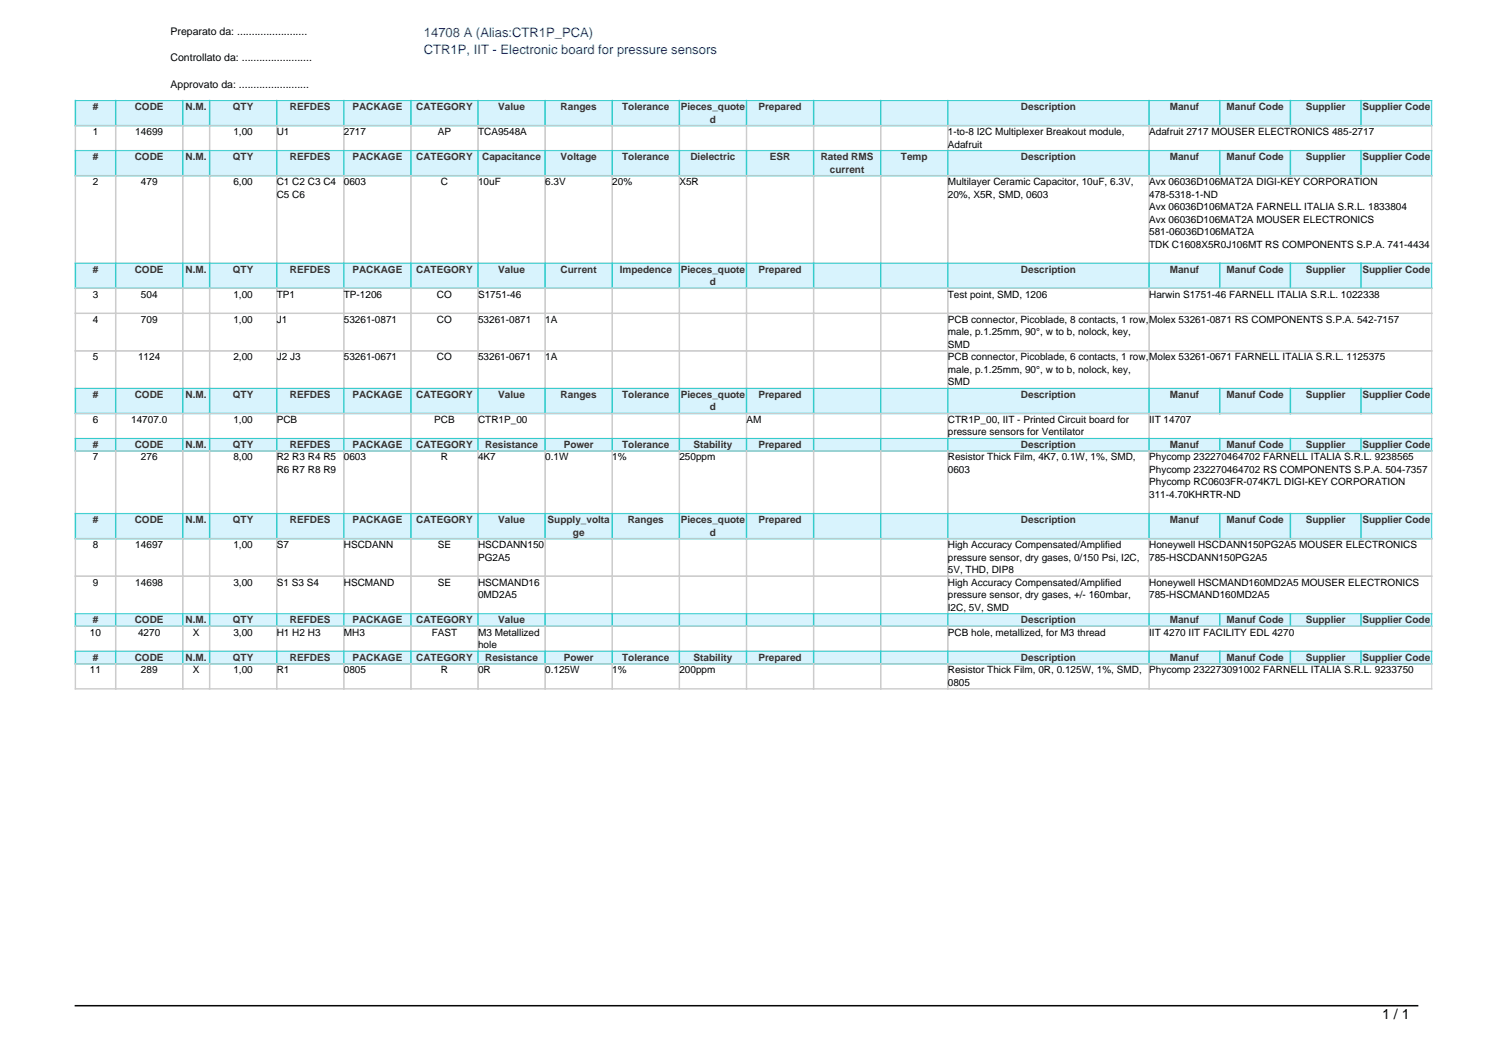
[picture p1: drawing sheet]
<svg xmlns="http://www.w3.org/2000/svg" width="297mm" height="210mm" viewBox="0 0 297 210" stroke-linecap="round" stroke-linejoin="round" font-family="sans-serif">
<defs><g id="words">
<text font-size="2.8" x="274.9" y="202.7">1 / 1</text>
<g font-size="2.6" fill="#00f">
<text x="84.3" y="7.4">14708 A (Alias:CTR1P_PCA)</text>
<text x="84.3" y="10.7">CTR1P, IIT - Electronic board for pressure sensors</text>
</g>
<g font-size="2.1">
<text x="33.9" y="7">Preparato da: ........................</text>
<text x="33.9" y="12.2">Controllato da: ........................</text>
<text x="33.9" y="17.4">Approvato da: ........................</text>
</g>
<g font-size="2" fill="#333">
<text x="18.5" y="21.9">#</text>
<text x="26.8" y="21.9">CODE</text>
<text x="36.9" y="21.9">N.M.</text>
<text x="46.3" y="21.9">QTY</text>
<text x="57.7" y="21.9">REFDES</text>
<text x="70.1" y="21.9">PACKAGE</text>
<text x="82.8" y="21.9">CATEGORY</text>
<text x="99.1" y="21.9">Value</text>
<text x="111.5" y="21.9">Ranges</text>
<text x="123.8" y="21.9">Tolerance</text>
<text x="135.4" y="21.9">Pieces_quote</text>
<text x="150.9" y="21.9">Prepared</text>
<text x="203.1" y="21.9">Description</text>
<text x="232.7" y="21.9">Manuf</text>
<text x="244" y="21.9">Manuf Code</text>
<text x="259.7" y="21.9">Supplier</text>
<text x="271" y="21.9">Supplier Code</text>
<text x="141.2" y="24.4">d</text>
<text x="18.5" y="31.8">#</text>
<text x="26.8" y="31.8">CODE</text>
<text x="36.9" y="31.8">N.M.</text>
<text x="46.3" y="31.8">QTY</text>
<text x="57.7" y="31.8">REFDES</text>
<text x="70.1" y="31.8">PACKAGE</text>
<text x="82.8" y="31.8">CATEGORY</text>
<text x="95.9" y="31.8">Capacitance</text>
<text x="111.5" y="31.8">Voltage</text>
<text x="123.8" y="31.8">Tolerance</text>
<text x="137.3" y="31.8">Dielectric</text>
<text x="153.1" y="31.8">ESR</text>
<text x="163.3" y="31.8">Rated RMS</text>
<text x="165.1" y="34.3">current</text>
<text x="179.2" y="31.8">Temp</text>
<text x="203.1" y="31.8">Description</text>
<text x="232.7" y="31.8">Manuf</text>
<text x="244" y="31.8">Manuf Code</text>
<text x="259.7" y="31.8">Supplier</text>
<text x="271" y="31.8">Supplier Code</text>
<text x="18.5" y="54.2">#</text>
<text x="26.8" y="54.2">CODE</text>
<text x="36.9" y="54.2">N.M.</text>
<text x="46.3" y="54.2">QTY</text>
<text x="57.7" y="54.2">REFDES</text>
<text x="70.1" y="54.2">PACKAGE</text>
<text x="82.8" y="54.2">CATEGORY</text>
<text x="99.1" y="54.2">Value</text>
<text x="111.5" y="54.2">Current</text>
<text x="123.3" y="54.2">Impedence</text>
<text x="135.4" y="54.2">Pieces_quote</text>
<text x="141.2" y="56.7">d</text>
<text x="150.9" y="54.2">Prepared</text>
<text x="203.1" y="54.2">Description</text>
<text x="232.7" y="54.2">Manuf</text>
<text x="244" y="54.2">Manuf Code</text>
<text x="259.7" y="54.2">Supplier</text>
<text x="271" y="54.2">Supplier Code</text>
<text x="18.5" y="79.1">#</text>
<text x="26.8" y="79.1">CODE</text>
<text x="36.9" y="79.1">N.M.</text>
<text x="46.3" y="79.1">QTY</text>
<text x="57.7" y="79.1">REFDES</text>
<text x="70.1" y="79.1">PACKAGE</text>
<text x="82.8" y="79.1">CATEGORY</text>
<text x="99.1" y="79.1">Value</text>
<text x="111.5" y="79.1">Ranges</text>
<text x="123.8" y="79.1">Tolerance</text>
<text x="135.4" y="79.1">Pieces_quote</text>
<text x="141.2" y="81.6">d</text>
<text x="150.9" y="79.1">Prepared</text>
<text x="203.1" y="79.1">Description</text>
<text x="232.7" y="79.1">Manuf</text>
<text x="244" y="79.1">Manuf Code</text>
<text x="259.7" y="79.1">Supplier</text>
<text x="271" y="79.1">Supplier Code</text>
<text x="18.5" y="89.1">#</text>
<text x="26.8" y="89.1">CODE</text>
<text x="36.9" y="89.1">N.M.</text>
<text x="46.3" y="89.1">QTY</text>
<text x="57.7" y="89.1">REFDES</text>
<text x="70.1" y="89.1">PACKAGE</text>
<text x="82.8" y="89.1">CATEGORY</text>
<text x="96.5" y="89.1">Resistance</text>
<text x="112.1" y="89.1">Power</text>
<text x="123.8" y="89.1">Tolerance</text>
<text x="138" y="89.1">Stability</text>
<text x="150.9" y="89.1">Prepared</text>
<text x="203.1" y="89.1">Description</text>
<text x="232.7" y="89.1">Manuf</text>
<text x="244" y="89.1">Manuf Code</text>
<text x="259.7" y="89.1">Supplier</text>
<text x="271" y="89.1">Supplier Code</text>
<text x="18.5" y="104">#</text>
<text x="26.8" y="104">CODE</text>
<text x="36.9" y="104">N.M.</text>
<text x="46.3" y="104">QTY</text>
<text x="57.7" y="104">REFDES</text>
<text x="70.1" y="104">PACKAGE</text>
<text x="82.8" y="104">CATEGORY</text>
<text x="99.1" y="104">Value</text>
<text x="108.9" y="104">Supply_volta</text>
<text x="114" y="106.5">ge</text>
<text x="124.9" y="104">Ranges</text>
<text x="135.4" y="104">Pieces_quote</text>
<text x="141.2" y="106.5">d</text>
<text x="150.9" y="104">Prepared</text>
<text x="203.1" y="104">Description</text>
<text x="232.7" y="104">Manuf</text>
<text x="244" y="104">Manuf Code</text>
<text x="259.7" y="104">Supplier</text>
<text x="271" y="104">Supplier Code</text>
<text x="18.5" y="123.9">#</text>
<text x="26.8" y="123.9">CODE</text>
<text x="36.9" y="123.9">N.M.</text>
<text x="46.3" y="123.9">QTY</text>
<text x="57.7" y="123.9">REFDES</text>
<text x="70.1" y="123.9">PACKAGE</text>
<text x="82.8" y="123.9">CATEGORY</text>
<text x="99.1" y="123.9">Value</text>
<text x="203.1" y="123.9">Description</text>
<text x="232.7" y="123.9">Manuf</text>
<text x="244" y="123.9">Manuf Code</text>
<text x="259.7" y="123.9">Supplier</text>
<text x="271" y="123.9">Supplier Code</text>
<text x="18.5" y="131.4">#</text>
<text x="26.8" y="131.4">CODE</text>
<text x="36.9" y="131.4">N.M.</text>
<text x="46.3" y="131.4">QTY</text>
<text x="57.7" y="131.4">REFDES</text>
<text x="70.1" y="131.4">PACKAGE</text>
<text x="82.8" y="131.4">CATEGORY</text>
<text x="96.5" y="131.4">Resistance</text>
<text x="112.1" y="131.4">Power</text>
<text x="123.8" y="131.4">Tolerance</text>
<text x="138" y="131.4">Stability</text>
<text x="150.9" y="131.4">Prepared</text>
<text x="203.1" y="131.4">Description</text>
<text x="232.7" y="131.4">Manuf</text>
<text x="244" y="131.4">Manuf Code</text>
<text x="259.7" y="131.4">Supplier</text>
<text x="271" y="131.4">Supplier Code</text>
</g>
<g font-size="2">
<text x="18.5" y="26.9">1</text>
<text x="26.9" y="26.9">14699</text>
<text x="46.4" y="26.9">1,00</text>
<text x="55.1" y="26.9">U1</text>
<text x="68.4" y="26.9">2717</text>
<text x="87.1" y="26.9">AP</text>
<text x="95.1" y="26.9">TCA9548A</text>
<text x="188.5" y="26.9">1-to-8 I2C Multiplexer Breakout module,</text>
<text x="188.5" y="29.3">Adafruit</text>
<text x="228.6" y="26.9">Adafruit 2717 MOUSER ELECTRONICS 485-2717</text>
<text x="18.5" y="36.8">2</text>
<text x="28" y="36.8">479</text>
<text x="46.4" y="36.8">6,00</text>
<text x="55.1" y="36.8">C1 C2 C3 C4</text>
<text x="55.1" y="39.3">C5 C6</text>
<text x="68.4" y="36.8">0603</text>
<text x="87.7" y="36.8">C</text>
<text x="95.1" y="36.8">10uF</text>
<text x="108.5" y="36.8">6.3V</text>
<text x="121.8" y="36.8">20%</text>
<text x="135.1" y="36.8">X5R</text>
<text x="188.5" y="36.8">Multilayer Ceramic Capacitor, 10uF, 6.3V,</text>
<text x="188.5" y="39.3">20%, X5R, SMD, 0603</text>
<text x="228.6" y="36.8">Avx 06036D106MAT2A DIGI-KEY CORPORATION</text>
<text x="228.6" y="39.3">478-5318-1-ND</text>
<text x="228.6" y="41.8">Avx 06036D106MAT2A FARNELL ITALIA S.R.L. 1833804</text>
<text x="228.6" y="44.3">Avx 06036D106MAT2A MOUSER ELECTRONICS</text>
<text x="228.6" y="46.8">581-06036D106MAT2A</text>
<text x="228.6" y="49.3">TDK C1608X5R0J106MT RS COMPONENTS S.P.A. 741-4434</text>
<text x="18.5" y="59.2">3</text>
<text x="28" y="59.2">504</text>
<text x="46.4" y="59.2">1,00</text>
<text x="55.1" y="59.2">TP1</text>
<text x="68.4" y="59.2">TP-1206</text>
<text x="86.9" y="59.2">CO</text>
<text x="95.1" y="59.2">S1751-46</text>
<text x="188.5" y="59.2">Test point, SMD, 1206</text>
<text x="228.6" y="59.2">Harwin S1751-46 FARNELL ITALIA S.R.L. 1022338</text>
<text x="18.5" y="64.2">4</text>
<text x="28" y="64.2">709</text>
<text x="46.4" y="64.2">1,00</text>
<text x="55.1" y="64.2">J1</text>
<text x="68.4" y="64.2">53261-0871</text>
<text x="86.9" y="64.2">CO</text>
<text x="95.1" y="64.2">53261-0871</text>
<text x="108.5" y="64.2">1A</text>
<text x="188.5" y="64.2">PCB connector, Picoblade, 8 contacts, 1 row,</text>
<text x="228.6" y="64.2">Molex 53261-0871 RS COMPONENTS S.P.A. 542-7157</text>
<text x="18.5" y="71.7">5</text>
<text x="27.5" y="71.7">1124</text>
<text x="46.4" y="71.7">2,00</text>
<text x="55.1" y="71.7">J2 J3</text>
<text x="68.4" y="71.7">53261-0671</text>
<text x="86.9" y="71.7">CO</text>
<text x="95.1" y="71.7">53261-0671</text>
<text x="108.5" y="71.7">1A</text>
<text x="188.5" y="66.7">male, p.1.25mm, 90°, w to b, nolock, key,</text>
<text x="188.5" y="69.2">SMD</text>
<text x="188.5" y="71.7">PCB connector, Picoblade, 6 contacts, 1 row,</text>
<text x="228.6" y="71.7">Molex 53261-0671 FARNELL ITALIA S.R.L. 1125375</text>
<text x="188.5" y="74.1">male, p.1.25mm, 90°, w to b, nolock, key,</text>
<text x="188.5" y="76.6">SMD</text>
<text x="18.5" y="84.1">6</text>
<text x="26.1" y="84.1">14707.0</text>
<text x="46.4" y="84.1">1,00</text>
<text x="55.1" y="84.1">PCB</text>
<text x="86.4" y="84.1">PCB</text>
<text x="95.1" y="84.1">CTR1P_00</text>
<text x="148.5" y="84.1">AM</text>
<text x="188.5" y="84.1">CTR1P_00, IIT - Printed Circuit board for</text>
<text x="188.5" y="86.6">pressure sensors for Ventilator</text>
<text x="228.6" y="84.1">IIT 14707</text>
<text x="18.5" y="91.6">7</text>
<text x="28" y="91.6">276</text>
<text x="46.4" y="91.6">8,00</text>
<text x="55.1" y="91.6">R2 R3 R4 R5</text>
<text x="55.1" y="94.1">R6 R7 R8 R9</text>
<text x="68.4" y="91.6">0603</text>
<text x="87.7" y="91.6">R</text>
<text x="95.1" y="91.6">4K7</text>
<text x="108.5" y="91.6">0.1W</text>
<text x="121.8" y="91.6">1%</text>
<text x="135.1" y="91.6">250ppm</text>
<text x="188.5" y="91.6">Resistor Thick Film, 4K7, 0.1W, 1%, SMD,</text>
<text x="188.5" y="94.1">0603</text>
<text x="228.6" y="91.6">Phycomp 232270464702 FARNELL ITALIA S.R.L. 9238565</text>
<text x="228.6" y="94.1">Phycomp 232270464702 RS COMPONENTS S.P.A. 504-7357</text>
<text x="228.6" y="96.5">Phycomp RC0603FR-074K7L DIGI-KEY CORPORATION</text>
<text x="228.6" y="99">311-4.70KHRTR-ND</text>
<text x="18.5" y="109">8</text>
<text x="26.9" y="109">14697</text>
<text x="46.4" y="109">1,00</text>
<text x="55.1" y="109">S7</text>
<text x="68.4" y="109">HSCDANN</text>
<text x="87.1" y="109">SE</text>
<text x="95.1" y="109">HSCDANN150</text>
<text x="95.1" y="111.5">PG2A5</text>
<text x="188.5" y="109">High Accuracy Compensated/Amplified</text>
<text x="188.5" y="111.5">pressure sensor, dry gases, 0/150 Psi, I2C,</text>
<text x="188.5" y="114">5V, THD, DIP8</text>
<text x="228.6" y="109">Honeywell HSCDANN150PG2A5 MOUSER ELECTRONICS</text>
<text x="228.6" y="111.5">785-HSCDANN150PG2A5</text>
<text x="18.5" y="116.5">9</text>
<text x="26.9" y="116.5">14698</text>
<text x="46.4" y="116.5">3,00</text>
<text x="55.1" y="116.5">S1 S3 S4</text>
<text x="68.4" y="116.5">HSCMAND</text>
<text x="87.1" y="116.5">SE</text>
<text x="95.1" y="116.5">HSCMAND16</text>
<text x="95.1" y="118.9">0MD2A5</text>
<text x="188.5" y="116.5">High Accuracy Compensated/Amplified</text>
<text x="188.5" y="118.9">pressure sensor, dry gases, +/- 160mbar,</text>
<text x="228.6" y="116.5">Honeywell HSCMAND160MD2A5 MOUSER ELECTRONICS</text>
<text x="228.6" y="118.9">785-HSCMAND160MD2A5</text>
<text x="188.5" y="121.4">I2C, 5V, SMD</text>
<text x="17.9" y="126.4">10</text>
<text x="27.5" y="126.4">4270</text>
<text x="38.4" y="126.4">X</text>
<text x="46.4" y="126.4">3,00</text>
<text x="55.1" y="126.4">H1 H2 H3</text>
<text x="68.4" y="126.4">MH3</text>
<text x="85.9" y="126.4">FAST</text>
<text x="95.1" y="126.4">M3 Metallized</text>
<text x="95.1" y="128.9">hole</text>
<text x="188.5" y="126.4">PCB hole, metallized, for M3 thread</text>
<text x="228.6" y="126.4">IIT 4270 IIT FACILITY EDL 4270</text>
<text x="17.9" y="133.9">11</text>
<text x="28" y="133.9">289</text>
<text x="38.4" y="133.9">X</text>
<text x="46.4" y="133.9">1,00</text>
<text x="55.1" y="133.9">R1</text>
<text x="68.4" y="133.9">0805</text>
<text x="87.7" y="133.9">R</text>
<text x="95.1" y="133.9">0R</text>
<text x="108.5" y="133.9">0.125W</text>
<text x="121.8" y="133.9">1%</text>
<text x="135.1" y="133.9">200ppm</text>
<text x="188.5" y="133.9">Resistor Thick Film, 0R, 0.125W, 1%, SMD,</text>
<text x="188.5" y="136.4">0805</text>
<text x="228.6" y="133.9">Phycomp 232273091002 FARNELL ITALIA S.R.L. 9233750</text>
</g>
</g></defs>
<path d="M15 20h8v5h-8z" fill="#d8f3fd"/>
<path d="M15 20v5h8" fill="none" stroke="#3cc" stroke-width=".28"/>
<path d="M15 20h8v5" fill="none" stroke="#3cc" stroke-width=".2"/>
<path d="M23 20h13.4v5h-13.4z" fill="#d8f3fd"/>
<path d="M23 20v5h13.4" fill="none" stroke="#3cc" stroke-width=".28"/>
<path d="M23 20h13.4v5" fill="none" stroke="#3cc" stroke-width=".2"/>
<path d="M36.4 20h5.3v5h-5.3z" fill="#d8f3fd"/>
<path d="M36.4 20v5h5.3" fill="none" stroke="#3cc" stroke-width=".28"/>
<path d="M36.4 20h5.3v5" fill="none" stroke="#3cc" stroke-width=".2"/>
<path d="M41.7 20h13.3v5h-13.3z" fill="#d8f3fd"/>
<path d="M41.7 20v5h13.4" fill="none" stroke="#3cc" stroke-width=".28"/>
<path d="M41.7 20h13.4v5" fill="none" stroke="#3cc" stroke-width=".2"/>
<path d="M55.1 20h13.3v5h-13.3z" fill="#d8f3fd"/>
<path d="M55.1 20v5h13.3" fill="none" stroke="#3cc" stroke-width=".28"/>
<path d="M55.1 20h13.3v5" fill="none" stroke="#3cc" stroke-width=".2"/>
<path d="M68.4 20h13.3v5h-13.3z" fill="#d8f3fd"/>
<path d="M68.4 20v5h13.3" fill="none" stroke="#3cc" stroke-width=".28"/>
<path d="M68.4 20h13.3v5" fill="none" stroke="#3cc" stroke-width=".2"/>
<path d="M81.7 20h13.4v5h-13.4z" fill="#d8f3fd"/>
<path d="M81.7 20v5h13.4" fill="none" stroke="#3cc" stroke-width=".28"/>
<path d="M81.7 20h13.4v5" fill="none" stroke="#3cc" stroke-width=".2"/>
<path d="M95.1 20h13.3v5h-13.3z" fill="#d8f3fd"/>
<path d="M95.1 20v5h13.4" fill="none" stroke="#3cc" stroke-width=".28"/>
<path d="M95.1 20h13.4v5" fill="none" stroke="#3cc" stroke-width=".2"/>
<path d="M108.5 20h13.3v5h-13.3z" fill="#d8f3fd"/>
<path d="M108.5 20v5h13.3" fill="none" stroke="#3cc" stroke-width=".28"/>
<path d="M108.5 20h13.3v5" fill="none" stroke="#3cc" stroke-width=".2"/>
<path d="M121.8 20h13.3v5h-13.3z" fill="#d8f3fd"/>
<path d="M121.8 20v5h13.3" fill="none" stroke="#3cc" stroke-width=".28"/>
<path d="M121.8 20h13.3v5" fill="none" stroke="#3cc" stroke-width=".2"/>
<path d="M135.1 20h13.4v5h-13.4z" fill="#d8f3fd"/>
<path d="M135.1 20v5h13.4" fill="none" stroke="#3cc" stroke-width=".28"/>
<path d="M135.1 20h13.4v5" fill="none" stroke="#3cc" stroke-width=".2"/>
<path d="M148.5 20h13.4v5h-13.4z" fill="#d8f3fd"/>
<path d="M148.5 20v5h13.4" fill="none" stroke="#3cc" stroke-width=".28"/>
<path d="M148.5 20h13.4v5" fill="none" stroke="#3cc" stroke-width=".2"/>
<path d="M161.9 20h13.3v5h-13.3z" fill="#d8f3fd"/>
<path d="M161.9 20v5h13.3" fill="none" stroke="#3cc" stroke-width=".28"/>
<path d="M161.9 20h13.3v5" fill="none" stroke="#3cc" stroke-width=".2"/>
<path d="M175.2 20h13.3v5h-13.3z" fill="#d8f3fd"/>
<path d="M175.2 20v5h13.3" fill="none" stroke="#3cc" stroke-width=".28"/>
<path d="M175.2 20h13.3v5" fill="none" stroke="#3cc" stroke-width=".2"/>
<path d="M188.5 20h40.1v5h-40.1z" fill="#d8f3fd"/>
<path d="M188.5 20v5h40.1" fill="none" stroke="#3cc" stroke-width=".28"/>
<path d="M188.5 20h40.1v5" fill="none" stroke="#3cc" stroke-width=".2"/>
<path d="M228.6 20h14.1v5h-14.1z" fill="#d8f3fd"/>
<path d="M228.6 20v5h14.1" fill="none" stroke="#3cc" stroke-width=".28"/>
<path d="M228.6 20h14.1v5" fill="none" stroke="#3cc" stroke-width=".2"/>
<path d="M242.7 20h14v5h-14z" fill="#d8f3fd"/>
<path d="M242.7 20v5h14" fill="none" stroke="#3cc" stroke-width=".28"/>
<path d="M242.7 20h14v5" fill="none" stroke="#3cc" stroke-width=".2"/>
<path d="M256.7 20h14.1v5h-14.1z" fill="#d8f3fd"/>
<path d="M256.7 20v5h14.1" fill="none" stroke="#3cc" stroke-width=".28"/>
<path d="M256.7 20h14.1v5" fill="none" stroke="#3cc" stroke-width=".2"/>
<path d="M270.8 20h14v5h-14z" fill="#d8f3fd"/>
<path d="M270.8 20v5h14" fill="none" stroke="#3cc" stroke-width=".28"/>
<path d="M270.8 20h14v5" fill="none" stroke="#3cc" stroke-width=".2"/>
<g fill="none" stroke="#ccc" stroke-width=".28">
<path d="M15 25v5h269.8M23 25v5M36.4 25v5M41.7 25v5M55.1 25v5M68.4 25v5M81.7 25v5M95.1 25v5M108.5 25v5M121.8 25v5M135.1 25v5M148.5 25v5"/>
<path d="M161.9 25v5M175.2 25v5M188.5 25v5M228.6 25v5"/>
</g>
<g fill="none" stroke="#ccc" stroke-width=".2">
<path d="M15 25h269.8v5M23 25v5M36.4 25v5M41.7 25v5M55.1 25v5M68.4 25v5M81.7 25v5M95.1 25v5M108.5 25v5M121.8 25v5M135.1 25v5M148.5 25v5"/>
<path d="M161.9 25v5M175.2 25v5M188.5 25v5M228.6 25v5"/>
</g>
<path d="M15 30h8v4.9h-8z" fill="#d8f3fd"/>
<path d="M15 30v4.9h8" fill="none" stroke="#3cc" stroke-width=".28"/>
<path d="M15 30h8v4.9" fill="none" stroke="#3cc" stroke-width=".2"/>
<path d="M23 30h13.4v4.9h-13.4z" fill="#d8f3fd"/>
<path d="M23 30v4.9h13.4" fill="none" stroke="#3cc" stroke-width=".28"/>
<path d="M23 30h13.4v4.9" fill="none" stroke="#3cc" stroke-width=".2"/>
<path d="M36.4 30h5.3v4.9h-5.3z" fill="#d8f3fd"/>
<path d="M36.4 30v4.9h5.3" fill="none" stroke="#3cc" stroke-width=".28"/>
<path d="M36.4 30h5.3v4.9" fill="none" stroke="#3cc" stroke-width=".2"/>
<path d="M41.7 30h13.3v4.9h-13.3z" fill="#d8f3fd"/>
<path d="M41.7 30v4.9h13.4" fill="none" stroke="#3cc" stroke-width=".28"/>
<path d="M41.7 30h13.4v4.9" fill="none" stroke="#3cc" stroke-width=".2"/>
<path d="M55.1 30h13.3v4.9h-13.3z" fill="#d8f3fd"/>
<path d="M55.1 30v4.9h13.3" fill="none" stroke="#3cc" stroke-width=".28"/>
<path d="M55.1 30h13.3v4.9" fill="none" stroke="#3cc" stroke-width=".2"/>
<path d="M68.4 30h13.3v4.9h-13.3z" fill="#d8f3fd"/>
<path d="M68.4 30v4.9h13.3" fill="none" stroke="#3cc" stroke-width=".28"/>
<path d="M68.4 30h13.3v4.9" fill="none" stroke="#3cc" stroke-width=".2"/>
<path d="M81.7 30h13.4v4.9h-13.4z" fill="#d8f3fd"/>
<path d="M81.7 30v4.9h13.4" fill="none" stroke="#3cc" stroke-width=".28"/>
<path d="M81.7 30h13.4v4.9" fill="none" stroke="#3cc" stroke-width=".2"/>
<path d="M95.1 30h13.3v4.9h-13.3z" fill="#d8f3fd"/>
<path d="M95.1 30v4.9h13.4" fill="none" stroke="#3cc" stroke-width=".28"/>
<path d="M95.1 30h13.4v4.9" fill="none" stroke="#3cc" stroke-width=".2"/>
<path d="M108.5 30h13.3v4.9h-13.3z" fill="#d8f3fd"/>
<path d="M108.5 30v4.9h13.3" fill="none" stroke="#3cc" stroke-width=".28"/>
<path d="M108.5 30h13.3v4.9" fill="none" stroke="#3cc" stroke-width=".2"/>
<path d="M121.8 30h13.3v4.9h-13.3z" fill="#d8f3fd"/>
<path d="M121.8 30v4.9h13.3" fill="none" stroke="#3cc" stroke-width=".28"/>
<path d="M121.8 30h13.3v4.9" fill="none" stroke="#3cc" stroke-width=".2"/>
<path d="M135.1 30h13.4v4.9h-13.4z" fill="#d8f3fd"/>
<path d="M135.1 30v4.9h13.4" fill="none" stroke="#3cc" stroke-width=".28"/>
<path d="M135.1 30h13.4v4.9" fill="none" stroke="#3cc" stroke-width=".2"/>
<path d="M148.5 30h13.4v4.9h-13.4z" fill="#d8f3fd"/>
<path d="M148.5 30v4.9h13.4" fill="none" stroke="#3cc" stroke-width=".28"/>
<path d="M148.5 30h13.4v4.9" fill="none" stroke="#3cc" stroke-width=".2"/>
<path d="M161.9 30h13.3v4.9h-13.3z" fill="#d8f3fd"/>
<path d="M161.9 30v4.9h13.3" fill="none" stroke="#3cc" stroke-width=".28"/>
<path d="M161.9 30h13.3v4.9" fill="none" stroke="#3cc" stroke-width=".2"/>
<path d="M175.2 30h13.3v4.9h-13.3z" fill="#d8f3fd"/>
<path d="M175.2 30v4.9h13.3" fill="none" stroke="#3cc" stroke-width=".28"/>
<path d="M175.2 30h13.3v4.9" fill="none" stroke="#3cc" stroke-width=".2"/>
<path d="M188.5 30h40.1v4.9h-40.1z" fill="#d8f3fd"/>
<path d="M188.5 30v4.9h40.1" fill="none" stroke="#3cc" stroke-width=".28"/>
<path d="M188.5 30h40.1v4.9" fill="none" stroke="#3cc" stroke-width=".2"/>
<path d="M228.6 30h14.1v4.9h-14.1z" fill="#d8f3fd"/>
<path d="M228.6 30v4.9h14.1" fill="none" stroke="#3cc" stroke-width=".28"/>
<path d="M228.6 30h14.1v4.9" fill="none" stroke="#3cc" stroke-width=".2"/>
<path d="M242.7 30h14v4.9h-14z" fill="#d8f3fd"/>
<path d="M242.7 30v4.9h14" fill="none" stroke="#3cc" stroke-width=".28"/>
<path d="M242.7 30h14v4.9" fill="none" stroke="#3cc" stroke-width=".2"/>
<path d="M256.7 30h14.1v4.9h-14.1z" fill="#d8f3fd"/>
<path d="M256.7 30v4.9h14.1" fill="none" stroke="#3cc" stroke-width=".28"/>
<path d="M256.7 30h14.1v4.9" fill="none" stroke="#3cc" stroke-width=".2"/>
<path d="M270.8 30h14v4.9h-14z" fill="#d8f3fd"/>
<path d="M270.8 30v4.9h14" fill="none" stroke="#3cc" stroke-width=".28"/>
<path d="M270.8 30h14v4.9" fill="none" stroke="#3cc" stroke-width=".2"/>
<g fill="none" stroke="#ccc" stroke-width=".28">
<path d="M15 34.9v17.5h269.8M23 34.9v17.5M36.4 34.9v17.5M41.7 34.9v17.5M55.1 34.9v17.5M68.4 34.9v17.5M81.7 34.9v17.5M95.1 34.9v17.5M108.5 34.9v17.5M121.8 34.9v17.5M135.1 34.9v17.5M148.5 34.9v17.5"/>
<path d="M161.9 34.9v17.5M175.2 34.9v17.5M188.5 34.9v17.5M228.6 34.9v17.5"/>
</g>
<g fill="none" stroke="#ccc" stroke-width=".2">
<path d="M15 34.9h269.8v17.5M23 34.9v17.5M36.4 34.9v17.5M41.7 34.9v17.5M55.1 34.9v17.5M68.4 34.9v17.5M81.7 34.9v17.5M95.1 34.9v17.5M108.5 34.9v17.5M121.8 34.9v17.5M135.1 34.9v17.5M148.5 34.9v17.5"/>
<path d="M161.9 34.9v17.5M175.2 34.9v17.5M188.5 34.9v17.5M228.6 34.9v17.5"/>
</g>
<path d="M15 52.4h8v4.9h-8z" fill="#d8f3fd"/>
<path d="M15 52.4v4.9h8" fill="none" stroke="#3cc" stroke-width=".28"/>
<path d="M15 52.4h8v4.9" fill="none" stroke="#3cc" stroke-width=".2"/>
<path d="M23 52.4h13.4v4.9h-13.4z" fill="#d8f3fd"/>
<path d="M23 52.4v4.9h13.4" fill="none" stroke="#3cc" stroke-width=".28"/>
<path d="M23 52.4h13.4v4.9" fill="none" stroke="#3cc" stroke-width=".2"/>
<path d="M36.4 52.4h5.3v4.9h-5.3z" fill="#d8f3fd"/>
<path d="M36.4 52.4v4.9h5.3" fill="none" stroke="#3cc" stroke-width=".28"/>
<path d="M36.4 52.4h5.3v4.9" fill="none" stroke="#3cc" stroke-width=".2"/>
<path d="M41.7 52.4h13.3v4.9h-13.3z" fill="#d8f3fd"/>
<path d="M41.7 52.4v4.9h13.4" fill="none" stroke="#3cc" stroke-width=".28"/>
<path d="M41.7 52.4h13.4v4.9" fill="none" stroke="#3cc" stroke-width=".2"/>
<path d="M55.1 52.4h13.3v4.9h-13.3z" fill="#d8f3fd"/>
<path d="M55.1 52.4v4.9h13.3" fill="none" stroke="#3cc" stroke-width=".28"/>
<path d="M55.1 52.4h13.3v4.9" fill="none" stroke="#3cc" stroke-width=".2"/>
<path d="M68.4 52.4h13.3v4.9h-13.3z" fill="#d8f3fd"/>
<path d="M68.4 52.4v4.9h13.3" fill="none" stroke="#3cc" stroke-width=".28"/>
<path d="M68.4 52.4h13.3v4.9" fill="none" stroke="#3cc" stroke-width=".2"/>
<path d="M81.7 52.4h13.4v4.9h-13.4z" fill="#d8f3fd"/>
<path d="M81.7 52.4v4.9h13.4" fill="none" stroke="#3cc" stroke-width=".28"/>
<path d="M81.7 52.4h13.4v4.9" fill="none" stroke="#3cc" stroke-width=".2"/>
<path d="M95.1 52.4h13.3v4.9h-13.3z" fill="#d8f3fd"/>
<path d="M95.1 52.4v4.9h13.4" fill="none" stroke="#3cc" stroke-width=".28"/>
<path d="M95.1 52.4h13.4v4.9" fill="none" stroke="#3cc" stroke-width=".2"/>
<path d="M108.5 52.4h13.3v4.9h-13.3z" fill="#d8f3fd"/>
<path d="M108.5 52.4v4.9h13.3" fill="none" stroke="#3cc" stroke-width=".28"/>
<path d="M108.5 52.4h13.3v4.9" fill="none" stroke="#3cc" stroke-width=".2"/>
<path d="M121.8 52.4h13.3v4.9h-13.3z" fill="#d8f3fd"/>
<path d="M121.8 52.4v4.9h13.3" fill="none" stroke="#3cc" stroke-width=".28"/>
<path d="M121.8 52.4h13.3v4.9" fill="none" stroke="#3cc" stroke-width=".2"/>
<path d="M135.1 52.4h13.4v4.9h-13.4z" fill="#d8f3fd"/>
<path d="M135.1 52.4v4.9h13.4" fill="none" stroke="#3cc" stroke-width=".28"/>
<path d="M135.1 52.4h13.4v4.9" fill="none" stroke="#3cc" stroke-width=".2"/>
<path d="M148.5 52.4h13.4v4.9h-13.4z" fill="#d8f3fd"/>
<path d="M148.5 52.4v4.9h13.4" fill="none" stroke="#3cc" stroke-width=".28"/>
<path d="M148.5 52.4h13.4v4.9" fill="none" stroke="#3cc" stroke-width=".2"/>
<path d="M161.9 52.4h13.3v4.9h-13.3z" fill="#d8f3fd"/>
<path d="M161.9 52.4v4.9h13.3" fill="none" stroke="#3cc" stroke-width=".28"/>
<path d="M161.9 52.4h13.3v4.9" fill="none" stroke="#3cc" stroke-width=".2"/>
<path d="M175.2 52.4h13.3v4.9h-13.3z" fill="#d8f3fd"/>
<path d="M175.2 52.4v4.9h13.3" fill="none" stroke="#3cc" stroke-width=".28"/>
<path d="M175.2 52.4h13.3v4.9" fill="none" stroke="#3cc" stroke-width=".2"/>
<path d="M188.5 52.4h40.1v4.9h-40.1z" fill="#d8f3fd"/>
<path d="M188.5 52.4v4.9h40.1" fill="none" stroke="#3cc" stroke-width=".28"/>
<path d="M188.5 52.4h40.1v4.9" fill="none" stroke="#3cc" stroke-width=".2"/>
<path d="M228.6 52.4h14.1v4.9h-14.1z" fill="#d8f3fd"/>
<path d="M228.6 52.4v4.9h14.1" fill="none" stroke="#3cc" stroke-width=".28"/>
<path d="M228.6 52.4h14.1v4.9" fill="none" stroke="#3cc" stroke-width=".2"/>
<path d="M242.7 52.4h14v4.9h-14z" fill="#d8f3fd"/>
<path d="M242.7 52.4v4.9h14" fill="none" stroke="#3cc" stroke-width=".28"/>
<path d="M242.7 52.4h14v4.9" fill="none" stroke="#3cc" stroke-width=".2"/>
<path d="M256.7 52.4h14.1v4.9h-14.1z" fill="#d8f3fd"/>
<path d="M256.7 52.4v4.9h14.1" fill="none" stroke="#3cc" stroke-width=".28"/>
<path d="M256.7 52.4h14.1v4.9" fill="none" stroke="#3cc" stroke-width=".2"/>
<path d="M270.8 52.4h14v4.9h-14z" fill="#d8f3fd"/>
<path d="M270.8 52.4v4.9h14" fill="none" stroke="#3cc" stroke-width=".28"/>
<path d="M270.8 52.4h14v4.9" fill="none" stroke="#3cc" stroke-width=".2"/>
<g fill="none" stroke="#ccc" stroke-width=".28">
<path d="M15 57.3v19.9h269.8M23 57.3v19.9M36.4 57.3v19.9M41.7 57.3v19.9M55.1 57.3v19.9M68.4 57.3v19.9M81.7 57.3v19.9M95.1 57.3v19.9M108.5 57.3v19.9M121.8 57.3v19.9M135.1 57.3v19.9M148.5 57.3v19.9"/>
<path d="M161.9 57.3v19.9M175.2 57.3v19.9M188.5 57.3v19.9M228.6 57.3v19.9M15 62.3h269.8M15 69.8h269.8"/>
</g>
<g fill="none" stroke="#ccc" stroke-width=".2">
<path d="M15 57.3h269.8v19.9M23 57.3v19.9M36.4 57.3v19.9M41.7 57.3v19.9M55.1 57.3v19.9M68.4 57.3v19.9M81.7 57.3v19.9M95.1 57.3v19.9M108.5 57.3v19.9M121.8 57.3v19.9M135.1 57.3v19.9M148.5 57.3v19.9"/>
<path d="M161.9 57.3v19.9M175.2 57.3v19.9M188.5 57.3v19.9M228.6 57.3v19.9M15 62.3h269.8M15 69.8h269.8"/>
</g>
<path d="M15 77.2h8v5h-8z" fill="#d8f3fd"/>
<path d="M15 77.2v5h8" fill="none" stroke="#3cc" stroke-width=".28"/>
<path d="M15 77.2h8v5" fill="none" stroke="#3cc" stroke-width=".2"/>
<path d="M23 77.2h13.4v5h-13.4z" fill="#d8f3fd"/>
<path d="M23 77.2v5h13.4" fill="none" stroke="#3cc" stroke-width=".28"/>
<path d="M23 77.2h13.4v5" fill="none" stroke="#3cc" stroke-width=".2"/>
<path d="M36.4 77.2h5.3v5h-5.3z" fill="#d8f3fd"/>
<path d="M36.4 77.2v5h5.3" fill="none" stroke="#3cc" stroke-width=".28"/>
<path d="M36.4 77.2h5.3v5" fill="none" stroke="#3cc" stroke-width=".2"/>
<path d="M41.7 77.2h13.3v5h-13.3z" fill="#d8f3fd"/>
<path d="M41.7 77.2v5h13.4" fill="none" stroke="#3cc" stroke-width=".28"/>
<path d="M41.7 77.2h13.4v5" fill="none" stroke="#3cc" stroke-width=".2"/>
<path d="M55.1 77.2h13.3v5h-13.3z" fill="#d8f3fd"/>
<path d="M55.1 77.2v5h13.3" fill="none" stroke="#3cc" stroke-width=".28"/>
<path d="M55.1 77.2h13.3v5" fill="none" stroke="#3cc" stroke-width=".2"/>
<path d="M68.4 77.2h13.3v5h-13.3z" fill="#d8f3fd"/>
<path d="M68.4 77.2v5h13.3" fill="none" stroke="#3cc" stroke-width=".28"/>
<path d="M68.4 77.2h13.3v5" fill="none" stroke="#3cc" stroke-width=".2"/>
<path d="M81.7 77.2h13.4v5h-13.4z" fill="#d8f3fd"/>
<path d="M81.7 77.2v5h13.4" fill="none" stroke="#3cc" stroke-width=".28"/>
<path d="M81.7 77.2h13.4v5" fill="none" stroke="#3cc" stroke-width=".2"/>
<path d="M95.1 77.2h13.3v5h-13.3z" fill="#d8f3fd"/>
<path d="M95.1 77.2v5h13.4" fill="none" stroke="#3cc" stroke-width=".28"/>
<path d="M95.1 77.2h13.4v5" fill="none" stroke="#3cc" stroke-width=".2"/>
<path d="M108.5 77.2h13.3v5h-13.3z" fill="#d8f3fd"/>
<path d="M108.5 77.2v5h13.3" fill="none" stroke="#3cc" stroke-width=".28"/>
<path d="M108.5 77.2h13.3v5" fill="none" stroke="#3cc" stroke-width=".2"/>
<path d="M121.8 77.2h13.3v5h-13.3z" fill="#d8f3fd"/>
<path d="M121.8 77.2v5h13.3" fill="none" stroke="#3cc" stroke-width=".28"/>
<path d="M121.8 77.2h13.3v5" fill="none" stroke="#3cc" stroke-width=".2"/>
<path d="M135.1 77.2h13.4v5h-13.4z" fill="#d8f3fd"/>
<path d="M135.1 77.2v5h13.4" fill="none" stroke="#3cc" stroke-width=".28"/>
<path d="M135.1 77.2h13.4v5" fill="none" stroke="#3cc" stroke-width=".2"/>
<path d="M148.5 77.2h13.4v5h-13.4z" fill="#d8f3fd"/>
<path d="M148.5 77.2v5h13.4" fill="none" stroke="#3cc" stroke-width=".28"/>
<path d="M148.5 77.2h13.4v5" fill="none" stroke="#3cc" stroke-width=".2"/>
<path d="M161.9 77.2h13.3v5h-13.3z" fill="#d8f3fd"/>
<path d="M161.9 77.2v5h13.3" fill="none" stroke="#3cc" stroke-width=".28"/>
<path d="M161.9 77.2h13.3v5" fill="none" stroke="#3cc" stroke-width=".2"/>
<path d="M175.2 77.2h13.3v5h-13.3z" fill="#d8f3fd"/>
<path d="M175.2 77.2v5h13.3" fill="none" stroke="#3cc" stroke-width=".28"/>
<path d="M175.2 77.2h13.3v5" fill="none" stroke="#3cc" stroke-width=".2"/>
<path d="M188.5 77.2h40.1v5h-40.1z" fill="#d8f3fd"/>
<path d="M188.5 77.2v5h40.1" fill="none" stroke="#3cc" stroke-width=".28"/>
<path d="M188.5 77.2h40.1v5" fill="none" stroke="#3cc" stroke-width=".2"/>
<path d="M228.6 77.2h14.1v5h-14.1z" fill="#d8f3fd"/>
<path d="M228.6 77.2v5h14.1" fill="none" stroke="#3cc" stroke-width=".28"/>
<path d="M228.6 77.2h14.1v5" fill="none" stroke="#3cc" stroke-width=".2"/>
<path d="M242.7 77.2h14v5h-14z" fill="#d8f3fd"/>
<path d="M242.7 77.2v5h14" fill="none" stroke="#3cc" stroke-width=".28"/>
<path d="M242.7 77.2h14v5" fill="none" stroke="#3cc" stroke-width=".2"/>
<path d="M256.7 77.2h14.1v5h-14.1z" fill="#d8f3fd"/>
<path d="M256.7 77.2v5h14.1" fill="none" stroke="#3cc" stroke-width=".28"/>
<path d="M256.7 77.2h14.1v5" fill="none" stroke="#3cc" stroke-width=".2"/>
<path d="M270.8 77.2h14v5h-14z" fill="#d8f3fd"/>
<path d="M270.8 77.2v5h14" fill="none" stroke="#3cc" stroke-width=".28"/>
<path d="M270.8 77.2h14v5" fill="none" stroke="#3cc" stroke-width=".2"/>
<g fill="none" stroke="#ccc" stroke-width=".28">
<path d="M15 82.2v5h269.8M23 82.2v5M36.4 82.2v5M41.7 82.2v5M55.1 82.2v5M68.4 82.2v5M81.7 82.2v5M95.1 82.2v5M108.5 82.2v5M121.8 82.2v5M135.1 82.2v5M148.5 82.2v5"/>
<path d="M161.9 82.2v5M175.2 82.2v5M188.5 82.2v5M228.6 82.2v5"/>
</g>
<g fill="none" stroke="#ccc" stroke-width=".2">
<path d="M15 82.2h269.8v5M23 82.2v5M36.4 82.2v5M41.7 82.2v5M55.1 82.2v5M68.4 82.2v5M81.7 82.2v5M95.1 82.2v5M108.5 82.2v5M121.8 82.2v5M135.1 82.2v5M148.5 82.2v5"/>
<path d="M161.9 82.2v5M175.2 82.2v5M188.5 82.2v5M228.6 82.2v5"/>
</g>
<path d="M15 87.2h8v2.5h-8z" fill="#d8f3fd"/>
<path d="M15 87.2v2.5h8" fill="none" stroke="#3cc" stroke-width=".28"/>
<path d="M15 87.2h8v2.5" fill="none" stroke="#3cc" stroke-width=".2"/>
<path d="M23 87.2h13.4v2.5h-13.4z" fill="#d8f3fd"/>
<path d="M23 87.2v2.5h13.4" fill="none" stroke="#3cc" stroke-width=".28"/>
<path d="M23 87.2h13.4v2.5" fill="none" stroke="#3cc" stroke-width=".2"/>
<path d="M36.4 87.2h5.3v2.5h-5.3z" fill="#d8f3fd"/>
<path d="M36.4 87.2v2.5h5.3" fill="none" stroke="#3cc" stroke-width=".28"/>
<path d="M36.4 87.2h5.3v2.5" fill="none" stroke="#3cc" stroke-width=".2"/>
<path d="M41.7 87.2h13.3v2.5h-13.3z" fill="#d8f3fd"/>
<path d="M41.7 87.2v2.5h13.4" fill="none" stroke="#3cc" stroke-width=".28"/>
<path d="M41.7 87.2h13.4v2.5" fill="none" stroke="#3cc" stroke-width=".2"/>
<path d="M55.1 87.2h13.3v2.5h-13.3z" fill="#d8f3fd"/>
<path d="M55.1 87.2v2.5h13.3" fill="none" stroke="#3cc" stroke-width=".28"/>
<path d="M55.1 87.2h13.3v2.5" fill="none" stroke="#3cc" stroke-width=".2"/>
<path d="M68.4 87.2h13.3v2.5h-13.3z" fill="#d8f3fd"/>
<path d="M68.4 87.2v2.5h13.3" fill="none" stroke="#3cc" stroke-width=".28"/>
<path d="M68.4 87.2h13.3v2.5" fill="none" stroke="#3cc" stroke-width=".2"/>
<path d="M81.7 87.2h13.4v2.5h-13.4z" fill="#d8f3fd"/>
<path d="M81.7 87.2v2.5h13.4" fill="none" stroke="#3cc" stroke-width=".28"/>
<path d="M81.7 87.2h13.4v2.5" fill="none" stroke="#3cc" stroke-width=".2"/>
<path d="M95.1 87.2h13.3v2.5h-13.3z" fill="#d8f3fd"/>
<path d="M95.1 87.2v2.5h13.4" fill="none" stroke="#3cc" stroke-width=".28"/>
<path d="M95.1 87.2h13.4v2.5" fill="none" stroke="#3cc" stroke-width=".2"/>
<path d="M108.5 87.2h13.3v2.5h-13.3z" fill="#d8f3fd"/>
<path d="M108.5 87.2v2.5h13.3" fill="none" stroke="#3cc" stroke-width=".28"/>
<path d="M108.5 87.2h13.3v2.5" fill="none" stroke="#3cc" stroke-width=".2"/>
<path d="M121.8 87.2h13.3v2.5h-13.3z" fill="#d8f3fd"/>
<path d="M121.8 87.2v2.5h13.3" fill="none" stroke="#3cc" stroke-width=".28"/>
<path d="M121.8 87.2h13.3v2.5" fill="none" stroke="#3cc" stroke-width=".2"/>
<path d="M135.1 87.2h13.4v2.5h-13.4z" fill="#d8f3fd"/>
<path d="M135.1 87.2v2.5h13.4" fill="none" stroke="#3cc" stroke-width=".28"/>
<path d="M135.1 87.2h13.4v2.5" fill="none" stroke="#3cc" stroke-width=".2"/>
<path d="M148.5 87.2h13.4v2.5h-13.4z" fill="#d8f3fd"/>
<path d="M148.5 87.2v2.5h13.4" fill="none" stroke="#3cc" stroke-width=".28"/>
<path d="M148.5 87.2h13.4v2.5" fill="none" stroke="#3cc" stroke-width=".2"/>
<path d="M161.9 87.2h13.3v2.5h-13.3z" fill="#d8f3fd"/>
<path d="M161.9 87.2v2.5h13.3" fill="none" stroke="#3cc" stroke-width=".28"/>
<path d="M161.9 87.2h13.3v2.5" fill="none" stroke="#3cc" stroke-width=".2"/>
<path d="M175.2 87.2h13.3v2.5h-13.3z" fill="#d8f3fd"/>
<path d="M175.2 87.2v2.5h13.3" fill="none" stroke="#3cc" stroke-width=".28"/>
<path d="M175.2 87.2h13.3v2.5" fill="none" stroke="#3cc" stroke-width=".2"/>
<path d="M188.5 87.2h40.1v2.5h-40.1z" fill="#d8f3fd"/>
<path d="M188.5 87.2v2.5h40.1" fill="none" stroke="#3cc" stroke-width=".28"/>
<path d="M188.5 87.2h40.1v2.5" fill="none" stroke="#3cc" stroke-width=".2"/>
<path d="M228.6 87.2h14.1v2.5h-14.1z" fill="#d8f3fd"/>
<path d="M228.6 87.2v2.5h14.1" fill="none" stroke="#3cc" stroke-width=".28"/>
<path d="M228.6 87.2h14.1v2.5" fill="none" stroke="#3cc" stroke-width=".2"/>
<path d="M242.7 87.2h14v2.5h-14z" fill="#d8f3fd"/>
<path d="M242.7 87.2v2.5h14" fill="none" stroke="#3cc" stroke-width=".28"/>
<path d="M242.7 87.2h14v2.5" fill="none" stroke="#3cc" stroke-width=".2"/>
<path d="M256.7 87.2h14.1v2.5h-14.1z" fill="#d8f3fd"/>
<path d="M256.7 87.2v2.5h14.1" fill="none" stroke="#3cc" stroke-width=".28"/>
<path d="M256.7 87.2h14.1v2.5" fill="none" stroke="#3cc" stroke-width=".2"/>
<path d="M270.8 87.2h14v2.5h-14z" fill="#d8f3fd"/>
<path d="M270.8 87.2v2.5h14" fill="none" stroke="#3cc" stroke-width=".28"/>
<path d="M270.8 87.2h14v2.5" fill="none" stroke="#3cc" stroke-width=".2"/>
<g fill="none" stroke="#ccc" stroke-width=".28">
<path d="M15 89.7v12.4h269.8M23 89.7v12.4M36.4 89.7v12.4M41.7 89.7v12.4M55.1 89.7v12.4M68.4 89.7v12.4M81.7 89.7v12.4M95.1 89.7v12.4M108.5 89.7v12.4M121.8 89.7v12.4M135.1 89.7v12.4M148.5 89.7v12.4"/>
<path d="M161.9 89.7v12.4M175.2 89.7v12.4M188.5 89.7v12.4M228.6 89.7v12.4"/>
</g>
<g fill="none" stroke="#ccc" stroke-width=".2">
<path d="M15 89.7h269.8v12.4M23 89.7v12.4M36.4 89.7v12.4M41.7 89.7v12.4M55.1 89.7v12.4M68.4 89.7v12.4M81.7 89.7v12.4M95.1 89.7v12.4M108.5 89.7v12.4M121.8 89.7v12.4M135.1 89.7v12.4M148.5 89.7v12.4"/>
<path d="M161.9 89.7v12.4M175.2 89.7v12.4M188.5 89.7v12.4M228.6 89.7v12.4"/>
</g>
<path d="M15 102.1h8v5h-8z" fill="#d8f3fd"/>
<path d="M15 102.1v5h8" fill="none" stroke="#3cc" stroke-width=".28"/>
<path d="M15 102.1h8v5" fill="none" stroke="#3cc" stroke-width=".2"/>
<path d="M23 102.1h13.4v5h-13.4z" fill="#d8f3fd"/>
<path d="M23 102.1v5h13.4" fill="none" stroke="#3cc" stroke-width=".28"/>
<path d="M23 102.1h13.4v5" fill="none" stroke="#3cc" stroke-width=".2"/>
<path d="M36.4 102.1h5.3v5h-5.3z" fill="#d8f3fd"/>
<path d="M36.4 102.1v5h5.3" fill="none" stroke="#3cc" stroke-width=".28"/>
<path d="M36.4 102.1h5.3v5" fill="none" stroke="#3cc" stroke-width=".2"/>
<path d="M41.7 102.1h13.3v5h-13.3z" fill="#d8f3fd"/>
<path d="M41.7 102.1v5h13.4" fill="none" stroke="#3cc" stroke-width=".28"/>
<path d="M41.7 102.1h13.4v5" fill="none" stroke="#3cc" stroke-width=".2"/>
<path d="M55.1 102.1h13.3v5h-13.3z" fill="#d8f3fd"/>
<path d="M55.1 102.1v5h13.3" fill="none" stroke="#3cc" stroke-width=".28"/>
<path d="M55.1 102.1h13.3v5" fill="none" stroke="#3cc" stroke-width=".2"/>
<path d="M68.4 102.1h13.3v5h-13.3z" fill="#d8f3fd"/>
<path d="M68.4 102.1v5h13.3" fill="none" stroke="#3cc" stroke-width=".28"/>
<path d="M68.4 102.1h13.3v5" fill="none" stroke="#3cc" stroke-width=".2"/>
<path d="M81.7 102.1h13.4v5h-13.4z" fill="#d8f3fd"/>
<path d="M81.7 102.1v5h13.4" fill="none" stroke="#3cc" stroke-width=".28"/>
<path d="M81.7 102.1h13.4v5" fill="none" stroke="#3cc" stroke-width=".2"/>
<path d="M95.1 102.1h13.3v5h-13.3z" fill="#d8f3fd"/>
<path d="M95.1 102.1v5h13.4" fill="none" stroke="#3cc" stroke-width=".28"/>
<path d="M95.1 102.1h13.4v5" fill="none" stroke="#3cc" stroke-width=".2"/>
<path d="M108.5 102.1h13.3v5h-13.3z" fill="#d8f3fd"/>
<path d="M108.5 102.1v5h13.3" fill="none" stroke="#3cc" stroke-width=".28"/>
<path d="M108.5 102.1h13.3v5" fill="none" stroke="#3cc" stroke-width=".2"/>
<path d="M121.8 102.1h13.3v5h-13.3z" fill="#d8f3fd"/>
<path d="M121.8 102.1v5h13.3" fill="none" stroke="#3cc" stroke-width=".28"/>
<path d="M121.8 102.1h13.3v5" fill="none" stroke="#3cc" stroke-width=".2"/>
<path d="M135.1 102.1h13.4v5h-13.4z" fill="#d8f3fd"/>
<path d="M135.1 102.1v5h13.4" fill="none" stroke="#3cc" stroke-width=".28"/>
<path d="M135.1 102.1h13.4v5" fill="none" stroke="#3cc" stroke-width=".2"/>
<path d="M148.5 102.1h13.4v5h-13.4z" fill="#d8f3fd"/>
<path d="M148.5 102.1v5h13.4" fill="none" stroke="#3cc" stroke-width=".28"/>
<path d="M148.5 102.1h13.4v5" fill="none" stroke="#3cc" stroke-width=".2"/>
<path d="M161.9 102.1h13.3v5h-13.3z" fill="#d8f3fd"/>
<path d="M161.9 102.1v5h13.3" fill="none" stroke="#3cc" stroke-width=".28"/>
<path d="M161.9 102.1h13.3v5" fill="none" stroke="#3cc" stroke-width=".2"/>
<path d="M175.2 102.1h13.3v5h-13.3z" fill="#d8f3fd"/>
<path d="M175.2 102.1v5h13.3" fill="none" stroke="#3cc" stroke-width=".28"/>
<path d="M175.2 102.1h13.3v5" fill="none" stroke="#3cc" stroke-width=".2"/>
<path d="M188.5 102.1h40.1v5h-40.1z" fill="#d8f3fd"/>
<path d="M188.5 102.1v5h40.1" fill="none" stroke="#3cc" stroke-width=".28"/>
<path d="M188.5 102.1h40.1v5" fill="none" stroke="#3cc" stroke-width=".2"/>
<path d="M228.6 102.1h14.1v5h-14.1z" fill="#d8f3fd"/>
<path d="M228.6 102.1v5h14.1" fill="none" stroke="#3cc" stroke-width=".28"/>
<path d="M228.6 102.1h14.1v5" fill="none" stroke="#3cc" stroke-width=".2"/>
<path d="M242.7 102.1h14v5h-14z" fill="#d8f3fd"/>
<path d="M242.7 102.1v5h14" fill="none" stroke="#3cc" stroke-width=".28"/>
<path d="M242.7 102.1h14v5" fill="none" stroke="#3cc" stroke-width=".2"/>
<path d="M256.7 102.1h14.1v5h-14.1z" fill="#d8f3fd"/>
<path d="M256.7 102.1v5h14.1" fill="none" stroke="#3cc" stroke-width=".28"/>
<path d="M256.7 102.1h14.1v5" fill="none" stroke="#3cc" stroke-width=".2"/>
<path d="M270.8 102.1h14v5h-14z" fill="#d8f3fd"/>
<path d="M270.8 102.1v5h14" fill="none" stroke="#3cc" stroke-width=".28"/>
<path d="M270.8 102.1h14v5" fill="none" stroke="#3cc" stroke-width=".2"/>
<g fill="none" stroke="#ccc" stroke-width=".28">
<path d="M15 107.1v15h269.8M15 114.6h269.8M23 107.1v15M36.4 107.1v15M41.7 107.1v15M55.1 107.1v15M68.4 107.1v15M81.7 107.1v15M95.1 107.1v15M108.5 107.1v15M121.8 107.1v15M135.1 107.1v15"/>
<path d="M148.5 107.1v15M161.9 107.1v15M175.2 107.1v15M188.5 107.1v15M228.6 107.1v15"/>
</g>
<g fill="none" stroke="#ccc" stroke-width=".2">
<path d="M15 107.1h269.8v15M15 114.6h269.8M23 107.1v15M36.4 107.1v15M41.7 107.1v15M55.1 107.1v15M68.4 107.1v15M81.7 107.1v15M95.1 107.1v15M108.5 107.1v15M121.8 107.1v15M135.1 107.1v15"/>
<path d="M148.5 107.1v15M161.9 107.1v15M175.2 107.1v15M188.5 107.1v15M228.6 107.1v15"/>
</g>
<path d="M15 122.1h8v2.4h-8z" fill="#d8f3fd"/>
<path d="M15 122.1v2.4h8" fill="none" stroke="#3cc" stroke-width=".28"/>
<path d="M15 122.1h8v2.4" fill="none" stroke="#3cc" stroke-width=".2"/>
<path d="M23 122.1h13.4v2.4h-13.4z" fill="#d8f3fd"/>
<path d="M23 122.1v2.4h13.4" fill="none" stroke="#3cc" stroke-width=".28"/>
<path d="M23 122.1h13.4v2.4" fill="none" stroke="#3cc" stroke-width=".2"/>
<path d="M36.4 122.1h5.3v2.4h-5.3z" fill="#d8f3fd"/>
<path d="M36.4 122.1v2.4h5.3" fill="none" stroke="#3cc" stroke-width=".28"/>
<path d="M36.4 122.1h5.3v2.4" fill="none" stroke="#3cc" stroke-width=".2"/>
<path d="M41.7 122.1h13.3v2.4h-13.3z" fill="#d8f3fd"/>
<path d="M41.7 122.1v2.4h13.4" fill="none" stroke="#3cc" stroke-width=".28"/>
<path d="M41.7 122.1h13.4v2.4" fill="none" stroke="#3cc" stroke-width=".2"/>
<path d="M55.1 122.1h13.3v2.4h-13.3z" fill="#d8f3fd"/>
<path d="M55.1 122.1v2.4h13.3" fill="none" stroke="#3cc" stroke-width=".28"/>
<path d="M55.1 122.1h13.3v2.4" fill="none" stroke="#3cc" stroke-width=".2"/>
<path d="M68.4 122.1h13.3v2.4h-13.3z" fill="#d8f3fd"/>
<path d="M68.4 122.1v2.4h13.3" fill="none" stroke="#3cc" stroke-width=".28"/>
<path d="M68.4 122.1h13.3v2.4" fill="none" stroke="#3cc" stroke-width=".2"/>
<path d="M81.7 122.1h13.4v2.4h-13.4z" fill="#d8f3fd"/>
<path d="M81.7 122.1v2.4h13.4" fill="none" stroke="#3cc" stroke-width=".28"/>
<path d="M81.7 122.1h13.4v2.4" fill="none" stroke="#3cc" stroke-width=".2"/>
<path d="M95.1 122.1h13.3v2.4h-13.3z" fill="#d8f3fd"/>
<path d="M95.1 122.1v2.4h13.4" fill="none" stroke="#3cc" stroke-width=".28"/>
<path d="M95.1 122.1h13.4v2.4" fill="none" stroke="#3cc" stroke-width=".2"/>
<path d="M108.5 122.1h13.3v2.4h-13.3z" fill="#d8f3fd"/>
<path d="M108.5 122.1v2.4h13.3" fill="none" stroke="#3cc" stroke-width=".28"/>
<path d="M108.5 122.1h13.3v2.4" fill="none" stroke="#3cc" stroke-width=".2"/>
<path d="M121.8 122.1h13.3v2.4h-13.3z" fill="#d8f3fd"/>
<path d="M121.8 122.1v2.4h13.3" fill="none" stroke="#3cc" stroke-width=".28"/>
<path d="M121.8 122.1h13.3v2.4" fill="none" stroke="#3cc" stroke-width=".2"/>
<path d="M135.1 122.1h13.4v2.4h-13.4z" fill="#d8f3fd"/>
<path d="M135.1 122.1v2.4h13.4" fill="none" stroke="#3cc" stroke-width=".28"/>
<path d="M135.1 122.1h13.4v2.4" fill="none" stroke="#3cc" stroke-width=".2"/>
<path d="M148.5 122.1h13.4v2.4h-13.4z" fill="#d8f3fd"/>
<path d="M148.5 122.1v2.4h13.4" fill="none" stroke="#3cc" stroke-width=".28"/>
<path d="M148.5 122.1h13.4v2.4" fill="none" stroke="#3cc" stroke-width=".2"/>
<path d="M161.9 122.1h13.3v2.4h-13.3z" fill="#d8f3fd"/>
<path d="M161.9 122.1v2.4h13.3" fill="none" stroke="#3cc" stroke-width=".28"/>
<path d="M161.9 122.1h13.3v2.4" fill="none" stroke="#3cc" stroke-width=".2"/>
<path d="M175.2 122.1h13.3v2.4h-13.3z" fill="#d8f3fd"/>
<path d="M175.2 122.1v2.4h13.3" fill="none" stroke="#3cc" stroke-width=".28"/>
<path d="M175.2 122.1h13.3v2.4" fill="none" stroke="#3cc" stroke-width=".2"/>
<path d="M188.5 122.1h40.1v2.4h-40.1z" fill="#d8f3fd"/>
<path d="M188.5 122.1v2.4h40.1" fill="none" stroke="#3cc" stroke-width=".28"/>
<path d="M188.5 122.1h40.1v2.4" fill="none" stroke="#3cc" stroke-width=".2"/>
<path d="M228.6 122.1h14.1v2.4h-14.1z" fill="#d8f3fd"/>
<path d="M228.6 122.1v2.4h14.1" fill="none" stroke="#3cc" stroke-width=".28"/>
<path d="M228.6 122.1h14.1v2.4" fill="none" stroke="#3cc" stroke-width=".2"/>
<path d="M242.7 122.1h14v2.4h-14z" fill="#d8f3fd"/>
<path d="M242.7 122.1v2.4h14" fill="none" stroke="#3cc" stroke-width=".28"/>
<path d="M242.7 122.1h14v2.4" fill="none" stroke="#3cc" stroke-width=".2"/>
<path d="M256.7 122.1h14.1v2.4h-14.1z" fill="#d8f3fd"/>
<path d="M256.7 122.1v2.4h14.1" fill="none" stroke="#3cc" stroke-width=".28"/>
<path d="M256.7 122.1h14.1v2.4" fill="none" stroke="#3cc" stroke-width=".2"/>
<path d="M270.8 122.1h14v2.4h-14z" fill="#d8f3fd"/>
<path d="M270.8 122.1v2.4h14" fill="none" stroke="#3cc" stroke-width=".28"/>
<path d="M270.8 122.1h14v2.4" fill="none" stroke="#3cc" stroke-width=".2"/>
<g fill="none" stroke="#ccc" stroke-width=".28">
<path d="M15 124.5v5h269.8M23 124.5v5M36.4 124.5v5M41.7 124.5v5M55.1 124.5v5M68.4 124.5v5M81.7 124.5v5M95.1 124.5v5M108.5 124.5v5M121.8 124.5v5M135.1 124.5v5M148.5 124.5v5"/>
<path d="M161.9 124.5v5M175.2 124.5v5M188.5 124.5v5M228.6 124.5v5"/>
</g>
<g fill="none" stroke="#ccc" stroke-width=".2">
<path d="M15 124.5h269.8v5M23 124.5v5M36.4 124.5v5M41.7 124.5v5M55.1 124.5v5M68.4 124.5v5M81.7 124.5v5M95.1 124.5v5M108.5 124.5v5M121.8 124.5v5M135.1 124.5v5M148.5 124.5v5"/>
<path d="M161.9 124.5v5M175.2 124.5v5M188.5 124.5v5M228.6 124.5v5"/>
</g>
<path d="M15 129.5h8v2.5h-8z" fill="#d8f3fd"/>
<path d="M15 129.5v2.5h8" fill="none" stroke="#3cc" stroke-width=".28"/>
<path d="M15 129.5h8v2.5" fill="none" stroke="#3cc" stroke-width=".2"/>
<path d="M23 129.5h13.4v2.5h-13.4z" fill="#d8f3fd"/>
<path d="M23 129.5v2.5h13.4" fill="none" stroke="#3cc" stroke-width=".28"/>
<path d="M23 129.5h13.4v2.5" fill="none" stroke="#3cc" stroke-width=".2"/>
<path d="M36.4 129.5h5.3v2.5h-5.3z" fill="#d8f3fd"/>
<path d="M36.4 129.5v2.5h5.3" fill="none" stroke="#3cc" stroke-width=".28"/>
<path d="M36.4 129.5h5.3v2.5" fill="none" stroke="#3cc" stroke-width=".2"/>
<path d="M41.7 129.5h13.3v2.5h-13.3z" fill="#d8f3fd"/>
<path d="M41.7 129.5v2.5h13.4" fill="none" stroke="#3cc" stroke-width=".28"/>
<path d="M41.7 129.5h13.4v2.5" fill="none" stroke="#3cc" stroke-width=".2"/>
<path d="M55.1 129.5h13.3v2.5h-13.3z" fill="#d8f3fd"/>
<path d="M55.1 129.5v2.5h13.3" fill="none" stroke="#3cc" stroke-width=".28"/>
<path d="M55.1 129.5h13.3v2.5" fill="none" stroke="#3cc" stroke-width=".2"/>
<path d="M68.4 129.5h13.3v2.5h-13.3z" fill="#d8f3fd"/>
<path d="M68.4 129.5v2.5h13.3" fill="none" stroke="#3cc" stroke-width=".28"/>
<path d="M68.4 129.5h13.3v2.5" fill="none" stroke="#3cc" stroke-width=".2"/>
<path d="M81.7 129.5h13.4v2.5h-13.4z" fill="#d8f3fd"/>
<path d="M81.7 129.5v2.5h13.4" fill="none" stroke="#3cc" stroke-width=".28"/>
<path d="M81.7 129.5h13.4v2.5" fill="none" stroke="#3cc" stroke-width=".2"/>
<path d="M95.1 129.5h13.3v2.5h-13.3z" fill="#d8f3fd"/>
<path d="M95.1 129.5v2.5h13.4" fill="none" stroke="#3cc" stroke-width=".28"/>
<path d="M95.1 129.5h13.4v2.5" fill="none" stroke="#3cc" stroke-width=".2"/>
<path d="M108.5 129.5h13.3v2.5h-13.3z" fill="#d8f3fd"/>
<path d="M108.5 129.5v2.5h13.3" fill="none" stroke="#3cc" stroke-width=".28"/>
<path d="M108.5 129.5h13.3v2.5" fill="none" stroke="#3cc" stroke-width=".2"/>
<path d="M121.8 129.5h13.3v2.5h-13.3z" fill="#d8f3fd"/>
<path d="M121.8 129.5v2.5h13.3" fill="none" stroke="#3cc" stroke-width=".28"/>
<path d="M121.8 129.5h13.3v2.5" fill="none" stroke="#3cc" stroke-width=".2"/>
<path d="M135.1 129.5h13.4v2.5h-13.4z" fill="#d8f3fd"/>
<path d="M135.1 129.5v2.5h13.4" fill="none" stroke="#3cc" stroke-width=".28"/>
<path d="M135.1 129.5h13.4v2.5" fill="none" stroke="#3cc" stroke-width=".2"/>
<path d="M148.5 129.5h13.4v2.5h-13.4z" fill="#d8f3fd"/>
<path d="M148.5 129.5v2.5h13.4" fill="none" stroke="#3cc" stroke-width=".28"/>
<path d="M148.5 129.5h13.4v2.5" fill="none" stroke="#3cc" stroke-width=".2"/>
<path d="M161.9 129.5h13.3v2.5h-13.3z" fill="#d8f3fd"/>
<path d="M161.9 129.5v2.5h13.3" fill="none" stroke="#3cc" stroke-width=".28"/>
<path d="M161.9 129.5h13.3v2.5" fill="none" stroke="#3cc" stroke-width=".2"/>
<path d="M175.2 129.5h13.3v2.5h-13.3z" fill="#d8f3fd"/>
<path d="M175.2 129.5v2.5h13.3" fill="none" stroke="#3cc" stroke-width=".28"/>
<path d="M175.2 129.5h13.3v2.5" fill="none" stroke="#3cc" stroke-width=".2"/>
<path d="M188.5 129.5h40.1v2.5h-40.1z" fill="#d8f3fd"/>
<path d="M188.5 129.5v2.5h40.1" fill="none" stroke="#3cc" stroke-width=".28"/>
<path d="M188.5 129.5h40.1v2.5" fill="none" stroke="#3cc" stroke-width=".2"/>
<path d="M228.6 129.5h14.1v2.5h-14.1z" fill="#d8f3fd"/>
<path d="M228.6 129.5v2.5h14.1" fill="none" stroke="#3cc" stroke-width=".28"/>
<path d="M228.6 129.5h14.1v2.5" fill="none" stroke="#3cc" stroke-width=".2"/>
<path d="M242.7 129.5h14v2.5h-14z" fill="#d8f3fd"/>
<path d="M242.7 129.5v2.5h14" fill="none" stroke="#3cc" stroke-width=".28"/>
<path d="M242.7 129.5h14v2.5" fill="none" stroke="#3cc" stroke-width=".2"/>
<path d="M256.7 129.5h14.1v2.5h-14.1z" fill="#d8f3fd"/>
<path d="M256.7 129.5v2.5h14.1" fill="none" stroke="#3cc" stroke-width=".28"/>
<path d="M256.7 129.5h14.1v2.5" fill="none" stroke="#3cc" stroke-width=".2"/>
<path d="M270.8 129.5h14v2.5h-14z" fill="#d8f3fd"/>
<path d="M270.8 129.5v2.5h14" fill="none" stroke="#3cc" stroke-width=".28"/>
<path d="M270.8 129.5h14v2.5" fill="none" stroke="#3cc" stroke-width=".2"/>
<g fill="none" stroke="#ccc" stroke-width=".28">
<path d="M15 132v5h269.8M23 132v5M36.4 132v5M41.7 132v5M55.1 132v5M68.4 132v5M81.7 132v5M95.1 132v5M108.5 132v5M121.8 132v5M135.1 132v5M148.5 132v5"/>
<path d="M161.9 132v5M175.2 132v5M188.5 132v5M228.6 132v5"/>
</g>
<g fill="none" stroke="#ccc" stroke-width=".2">
<path d="M15 132h269.8v5M23 132v5M36.4 132v5M41.7 132v5M55.1 132v5M68.4 132v5M81.7 132v5M95.1 132v5M108.5 132v5M121.8 132v5M135.1 132v5M148.5 132v5"/>
<path d="M161.9 132v5M175.2 132v5M188.5 132v5M228.6 132v5"/>
</g>
<path d="M15 200h267" fill="none" stroke="#000" stroke-width=".3"/>
<use href="#words"/>
</svg>
